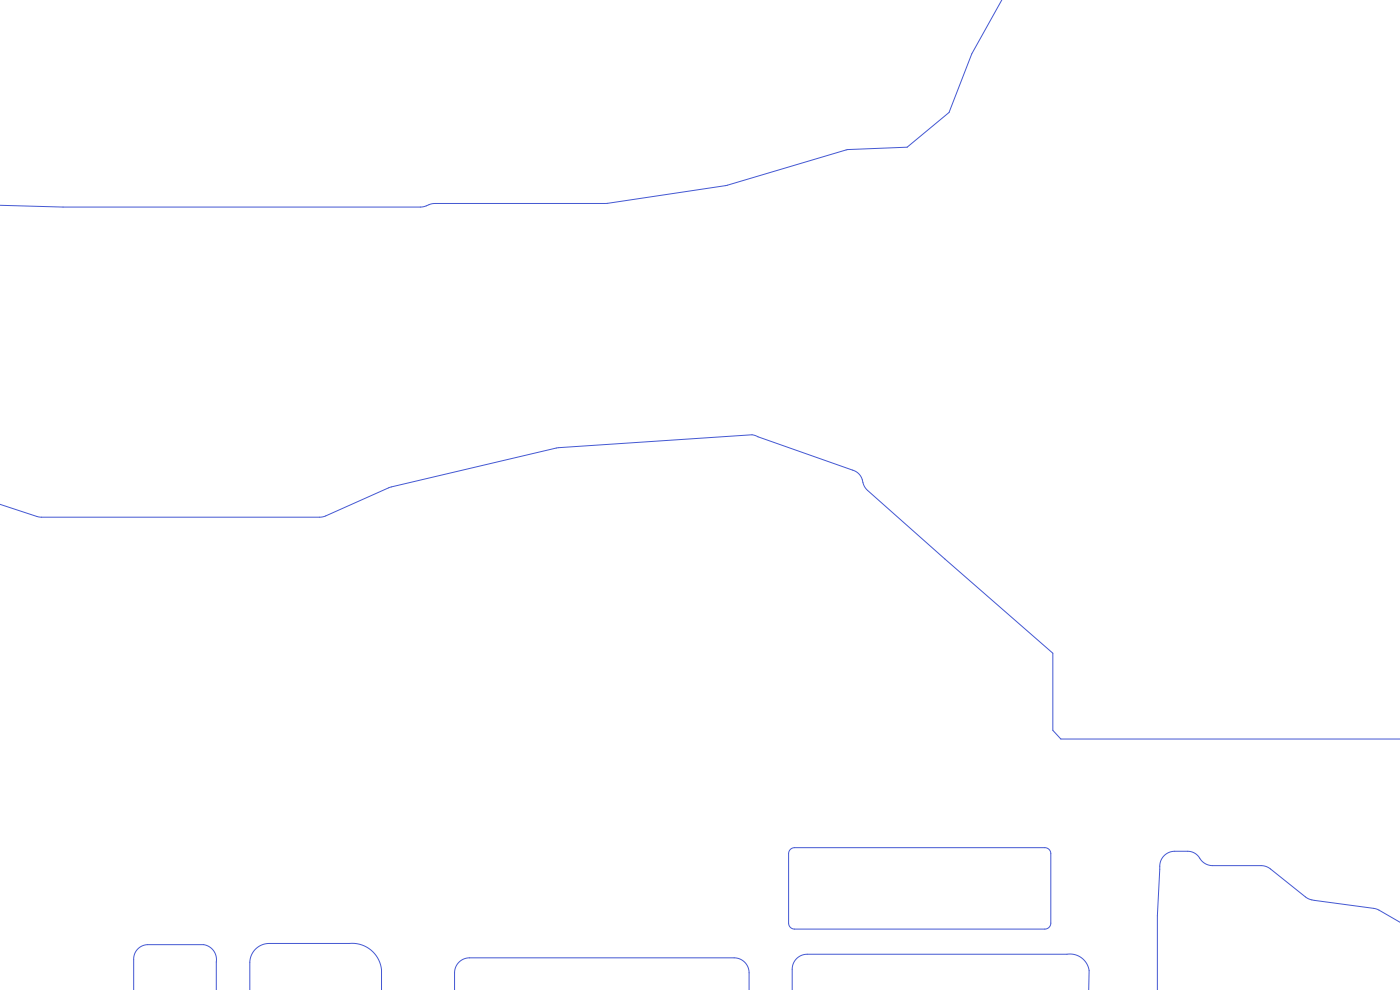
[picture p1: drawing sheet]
<svg xmlns="http://www.w3.org/2000/svg" width="297mm" height="210mm" viewBox="0 0 297 210" stroke-linecap="round" stroke-linejoin="round" font-family="sans-serif">
<path d="M212.6 -.1l-6.4 11.5-4.9 12.5-8.9 7.3-12.7 .5-25.6 7.6-25.6 3.9h-36.2l-3.1 .7h-75.8l-13.5-.4M-.1 107l8.7 2.7h59.5l1-.3 13.6-6 35.6-8.4 41.2-2.8 21.5 7.6a3.2 3.2 0 0 1 2.1 2.8l.4 .8 .5 .6 39.4 34.6v16.3l1.7 1.9h72M167.7 180.2l.9-.4h53.1a1.27 1.27 0 0 1 1.2 1.3v14.7a1.27 1.27 0 0 1-1.2 1.3h-53.1a1.27 1.27 0 0 1-1.3-1.3v-14.7zM297.1 195.7l-4.6-2.6-.7-.3-13-1.8-1.2-.3-8.1-6.4a3.2 3.2 0 0 0-2-.7h-10.2a3.4 3.4 0 0 1-3.1-2 2.97 2.97 0 0 0-2.2-1h-2.8a3.3 3.3 0 0 0-3.2 3.8l-.5 9.9v15.8M28.4 210.1v-6.5a3.1 3.1 0 0 1 2.9-3.2h11.9a3.2 3.2 0 0 1 2.7 3.7v6M53 210.1v-6a4.1 4.1 0 0 1 4.2-4h16.9a6.3 6.3 0 0 1 6.8 5.6v4.4M96.4 210.1v-3.7a3.2 3.2 0 0 1 3.2-3.2h56.1a3.2 3.2 0 0 1 3.2 3.2v3.7M168.1 210.1v-4.5a3.2 3.2 0 0 1 3.1-3.2h55.2a4.1 4.1 0 0 1 4.7 3.5l-.1 4.2" fill="none" stroke="#4458d2" stroke-width=".21"/>
</svg>
